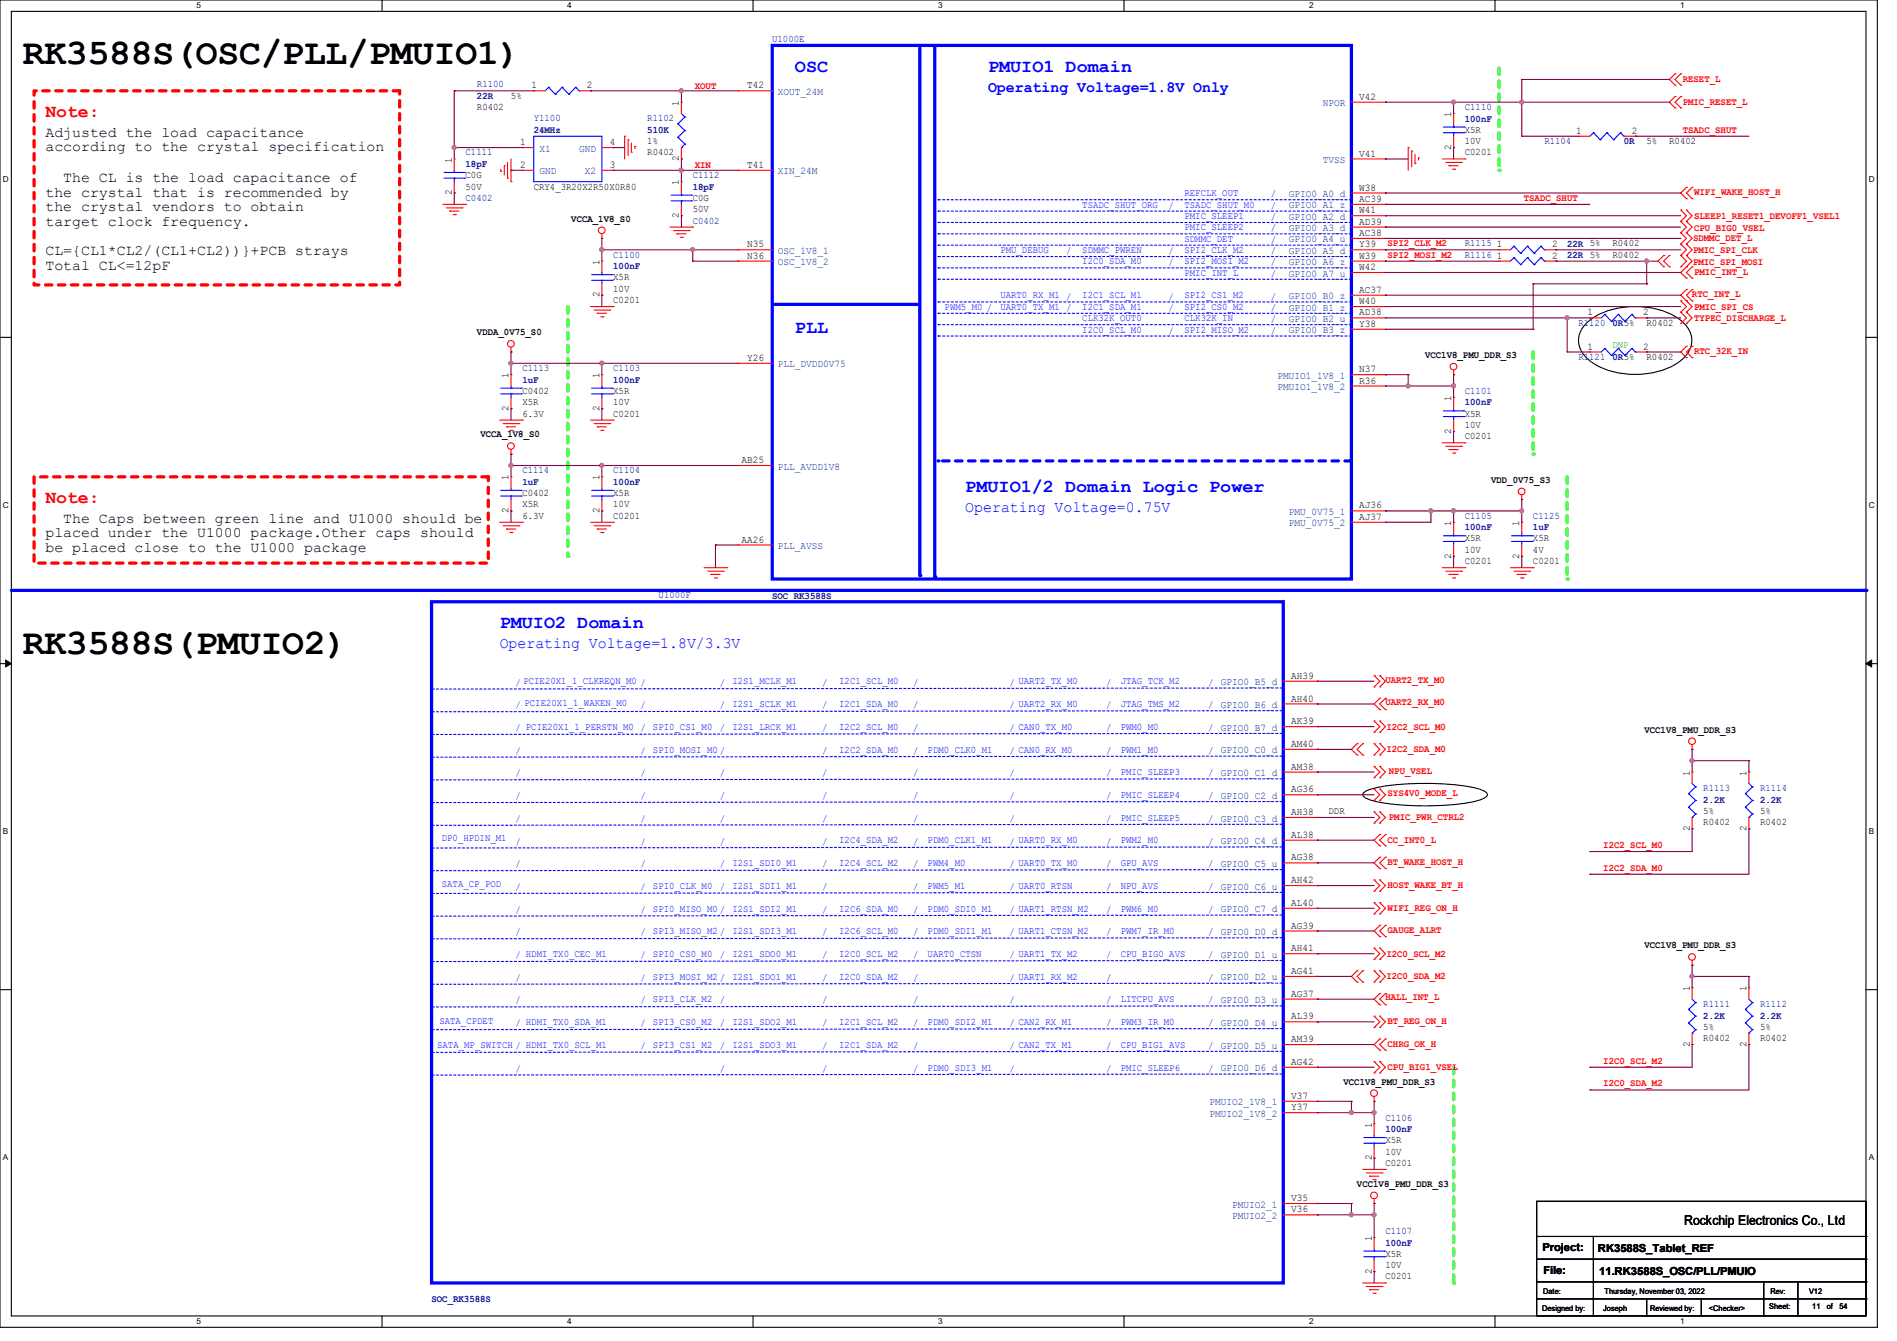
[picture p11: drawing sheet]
<svg xmlns="http://www.w3.org/2000/svg" width="297mm" height="210mm" viewBox="0 0 297 210" stroke-linecap="round" stroke-linejoin="round" font-family="sans-serif">
<defs><g id="words">
<g font-size="5.7">
<text x="3.6" y="10">RK3588S(OSC/PLL/PMUIO1)</text>
<text x="3.6" y="102.5">RK3588S(PMUIO2)</text>
</g>
<g font-size="2.8" fill="#00f">
<text x="124.5" y="11.3">OSC</text>
<text x="154.7" y="11.3">PMUIO1 Domain</text>
<text x="124.5" y="52.2">PLL</text>
<text x="151.1" y="77">PMUIO1/2 Domain Logic Power</text>
<text x="78.2" y="98.4">PMUIO2 Domain</text>
</g>
<g font-size="2.8" fill="#f00">
<text x="7.1" y="18.4">Note:</text>
<text x="7.1" y="78.8">Note:</text>
</g>
<g font-size="2.5" fill="#00f">
<text x="154.7" y="14.4">Operating Voltage=1.8V Only</text>
<text x="151.1" y="80.2">Operating Voltage=0.75V</text>
<text x="78.2" y="101.5">Operating Voltage=1.8V/3.3V</text>
</g>
<g font-size="2.3">
<text x="7.1" y="21.4">Adjusted the load capacitance</text>
<text x="7.1" y="23.7">according to the crystal specification</text>
<text x="9.9" y="28.5">The CL is the load capacitance of</text>
<text x="7.1" y="30.8">the crystal that is recommended by</text>
<text x="7.1" y="33.1">the crystal vendors to obtain</text>
<text x="7.1" y="35.4">target clock frequency.</text>
<text x="7.1" y="40">CL={CL1*CL2/(CL1+CL2))}+PCB strays</text>
<text x="7.1" y="42.2">Total CL&lt;=12pF</text>
<text x="9.9" y="81.9">The Caps between green line and U1000 should be</text>
<text x="7.1" y="84.2">placed under the U1000 package.Other caps should</text>
<text x="7.1" y="86.4">be placed close to the U1000 package</text>
</g>
<text font-size="2.1" x="263.7" y="191.9">Rockchip Electronics Co., Ltd</text>
<g font-size="1.7">
<text x="241.5" y="196">Project:</text>
<text x="250.2" y="196.1">RK3588S_Tablet_REF</text>
<text x="241.6" y="199.5">File:</text>
<text x="250.4" y="199.7">11.RK3588S_OSC/PLL/PMUIO</text>
</g>
<g font-size="1.6" fill="#000080">
<text x="120.9" y="6.6">U1000E</text>
<text x="74.7" y="13.7">R1100</text>
<text x="74.7" y="15.5">22R</text>
<text x="229.3" y="17.2">C1110</text>
<text x="83.6" y="19">Y1100</text>
<text x="83.6" y="20.8">24MHz</text>
<text x="101.3" y="19">R1102</text>
<text x="101.3" y="20.8">510K</text>
<text x="229.3" y="19.1">100nF</text>
<text x="241.8" y="22.6">R1104</text>
<text x="254.2" y="22.6">0R</text>
<text x="72.9" y="24.3">C1111</text>
<text x="72.9" y="26.2">18pF</text>
<text x="108.4" y="27.9">C1112</text>
<text x="108.4" y="29.7">18pF</text>
<text x="72.9" y="31.5">C0402</text>
<text x="108.4" y="35">C0402</text>
<text x="96" y="40.3">C1100</text>
<text x="229.3" y="38.6">R1115</text>
<text x="229.3" y="40.3">R1116</text>
<text x="245.3" y="38.6">22R 5%</text>
<text x="245.3" y="40.4">22R 5%</text>
<text x="96" y="42.2">100nF</text>
<text x="247.1" y="51">R1120</text>
<text x="252.5" y="51.1">0R5%</text>
<text x="81.8" y="58.1">C1113</text>
<text x="81.8" y="59.9">1uF</text>
<text x="96" y="58.1">C1103</text>
<text x="96" y="59.9">100nF</text>
<text x="247.1" y="56.3">R1121</text>
<text x="252.5" y="56.4">0R5%</text>
<text x="229.3" y="61.7">C1101</text>
<text x="229.3" y="63.5">100nF</text>
<text x="81.8" y="74.1">C1114</text>
<text x="81.8" y="75.9">1uF</text>
<text x="96" y="74.1">C1104</text>
<text x="96" y="75.9">100nF</text>
<text x="229.3" y="81.2">C1105</text>
<text x="229.3" y="83.1">100nF</text>
<text x="240" y="81.2">C1125</text>
<text x="240" y="83.1">1uF</text>
<text x="103.1" y="93.7">U1000F</text>
<text x="120.9" y="93.7">SOC_RK3588S</text>
<text x="266.7" y="123.9">R1113</text>
<text x="266.7" y="125.7">2.2K</text>
<text x="275.6" y="123.9">R1114</text>
<text x="275.6" y="125.7">2.2K</text>
<text x="266.7" y="157.7">R1111</text>
<text x="266.7" y="159.5">2.2K</text>
<text x="275.6" y="157.7">R1112</text>
<text x="275.6" y="159.5">2.2K</text>
<text x="216.9" y="175.5">C1106</text>
<text x="216.9" y="177.3">100nF</text>
<text x="216.9" y="193.3">C1107</text>
<text x="216.9" y="195.1">100nF</text>
<text x="67.6" y="204">SOC_RK3588S</text>
</g>
<g font-size="1.6">
<text x="74.7" y="17.2">R0402</text>
<text x="80" y="15.5">5%</text>
<text x="83.2" y="13.8">1</text>
<text x="91.9" y="13.8">2</text>
<text x="106.3" y="16.6" transform="rotate(-90 106.3 16.6)">1</text>
<text x="117" y="13.8">T42</text>
<text x="212.8" y="15.6">V42</text>
<text x="81.4" y="22.7">1</text>
<text x="95.5" y="22.7">4</text>
<text x="101.3" y="22.6">1%</text>
<text x="227.2" y="23.5" transform="rotate(-90 227.2 23.5)">2</text>
<text x="227.2" y="18.3" transform="rotate(-90 227.2 18.3)">1</text>
<text x="229.3" y="20.8">X5R</text>
<text x="229.3" y="22.6">10V</text>
<text x="246.8" y="21">1</text>
<text x="255.5" y="21">2</text>
<text x="257.8" y="22.6">5%</text>
<text x="261.3" y="22.6">R0402</text>
<text x="70.7" y="25.5" transform="rotate(-90 70.7 25.5)">1</text>
<text x="72.9" y="27.9">C0G</text>
<text x="72.9" y="29.7">50V</text>
<text x="81.4" y="26.3">2</text>
<text x="83.6" y="29.7">CRY4_3R20X2R50X0R80</text>
<text x="95.5" y="26.3">3</text>
<text x="101.3" y="24.3">R0402</text>
<text x="106.3" y="29" transform="rotate(-90 106.3 29)">1</text>
<text x="106.3" y="25.2" transform="rotate(-90 106.3 25.2)">2</text>
<text x="117" y="26.3">T41</text>
<text x="212.8" y="29.8">W38</text>
<text x="212.8" y="24.5">V41</text>
<text x="229.3" y="24.3">C0201</text>
<text x="70.7" y="30.6" transform="rotate(-90 70.7 30.6)">2</text>
<text x="89.4" y="34.7">VCCA_1V8_S0</text>
<text x="106.3" y="34.1" transform="rotate(-90 106.3 34.1)">2</text>
<text x="108.4" y="31.5">C0G</text>
<text x="108.4" y="33.2">50V</text>
<text x="212.8" y="33.4">W41</text>
<text x="212.8" y="35.2">AD39</text>
<text x="212.8" y="31.6">AC39</text>
<text x="93.9" y="41.5" transform="rotate(-90 93.9 41.5)">1</text>
<text x="117" y="38.7">N35</text>
<text x="117" y="40.5">N36</text>
<text x="212.8" y="40.5">W39</text>
<text x="212.8" y="37">AC38</text>
<text x="212.8" y="38.7">Y39</text>
<text x="234.3" y="38.7">1</text>
<text x="234.3" y="40.5">1</text>
<text x="243" y="38.7">2</text>
<text x="243" y="40.5">2</text>
<text x="252.5" y="38.6">R0402</text>
<text x="252.5" y="40.3">R0402</text>
<text x="93.9" y="46.6" transform="rotate(-90 93.9 46.6)">2</text>
<text x="96" y="47.5">C0201</text>
<text x="96" y="43.9">X5R</text>
<text x="96" y="45.7">10V</text>
<text x="212.8" y="45.8">AC37</text>
<text x="212.8" y="47.6">W40</text>
<text x="212.8" y="42.3">W42</text>
<text x="74.7" y="52.5">VDDA_0V75_S0</text>
<text x="212.8" y="49.4">AD38</text>
<text x="212.8" y="51.2">Y38</text>
<text x="248.6" y="49.4">1</text>
<text x="257.2" y="49.4">2</text>
<text x="257.8" y="51">R0402</text>
<text x="79.6" y="59.2" transform="rotate(-90 79.6 59.2)">1</text>
<text x="93.9" y="59.2" transform="rotate(-90 93.9 59.2)">1</text>
<text x="117" y="56.5">Y26</text>
<text x="212.8" y="58.3">N37</text>
<text x="223.1" y="56">VCC1V8_PMU_DDR_S3</text>
<text x="248.6" y="54.7">1</text>
<text x="257.2" y="54.7">2</text>
<text x="257.8" y="56.3">R0402</text>
<text x="79.6" y="64.4" transform="rotate(-90 79.6 64.4)">2</text>
<text x="81.8" y="61.7">C0402</text>
<text x="81.8" y="63.5">X5R</text>
<text x="81.8" y="65.2">6.3V</text>
<text x="93.9" y="64.4" transform="rotate(-90 93.9 64.4)">2</text>
<text x="96" y="65.2">C0201</text>
<text x="96" y="61.7">X5R</text>
<text x="96" y="63.5">10V</text>
<text x="212.8" y="60.1">R36</text>
<text x="227.2" y="62.8" transform="rotate(-90 227.2 62.8)">1</text>
<text x="229.3" y="65.2">X5R</text>
<text x="75.2" y="68.5">VCCA_1V8_S0</text>
<text x="227.2" y="67.9" transform="rotate(-90 227.2 67.9)">2</text>
<text x="229.3" y="68.8">C0201</text>
<text x="229.3" y="67">10V</text>
<text x="79.6" y="75.2" transform="rotate(-90 79.6 75.2)">1</text>
<text x="81.8" y="77.7">C0402</text>
<text x="93.9" y="75.2" transform="rotate(-90 93.9 75.2)">1</text>
<text x="96" y="77.7">X5R</text>
<text x="116.1" y="72.5">AB25</text>
<text x="233.4" y="75.6">VDD_0V75_S3</text>
<text x="79.6" y="80.4" transform="rotate(-90 79.6 80.4)">2</text>
<text x="81.8" y="79.5">X5R</text>
<text x="81.8" y="81.2">6.3V</text>
<text x="93.9" y="80.4" transform="rotate(-90 93.9 80.4)">2</text>
<text x="96" y="81.2">C0201</text>
<text x="96" y="79.5">10V</text>
<text x="212.8" y="79.6">AJ36</text>
<text x="212.8" y="81.4">AJ37</text>
<text x="227.2" y="82.3" transform="rotate(-90 227.2 82.3)">1</text>
<text x="237.9" y="82.3" transform="rotate(-90 237.9 82.3)">1</text>
<text x="116.1" y="85">AA26</text>
<text x="227.2" y="87.5" transform="rotate(-90 227.2 87.5)">2</text>
<text x="229.3" y="88.3">C0201</text>
<text x="229.3" y="84.8">X5R</text>
<text x="229.3" y="86.6">10V</text>
<text x="237.9" y="87.5" transform="rotate(-90 237.9 87.5)">2</text>
<text x="240" y="88.3">C0201</text>
<text x="240" y="84.8">X5R</text>
<text x="240" y="86.6">4V</text>
<text x="202.1" y="106.3">AH39</text>
<text x="202.1" y="113.4">AK39</text>
<text x="202.1" y="109.9">AH40</text>
<text x="202.1" y="117">AM40</text>
<text x="257.4" y="114.7">VCC1V8_PMU_DDR_S3</text>
<text x="202.1" y="120.5">AM38</text>
<text x="202.1" y="124.1">AG36</text>
<text x="264.5" y="121.5" transform="rotate(-90 264.5 121.5)">1</text>
<text x="273.4" y="121.5" transform="rotate(-90 273.4 121.5)">1</text>
<text x="202.1" y="131.2">AL38</text>
<text x="202.1" y="127.6">AH38</text>
<text x="208" y="127.5">DDR</text>
<text x="264.5" y="130.1" transform="rotate(-90 264.5 130.1)">2</text>
<text x="266.7" y="129.2">R0402</text>
<text x="266.7" y="127.5">5%</text>
<text x="273.4" y="130.1" transform="rotate(-90 273.4 130.1)">2</text>
<text x="275.6" y="129.2">R0402</text>
<text x="275.6" y="127.5">5%</text>
<text x="202.1" y="134.7">AG38</text>
<text x="202.1" y="138.3">AH42</text>
<text x="202.1" y="141.9">AL40</text>
<text x="202.1" y="145.4">AG39</text>
<text x="202.1" y="149">AH41</text>
<text x="257.4" y="148.5">VCC1V8_PMU_DDR_S3</text>
<text x="202.1" y="152.5">AG41</text>
<text x="264.5" y="155.2" transform="rotate(-90 264.5 155.2)">1</text>
<text x="273.4" y="155.2" transform="rotate(-90 273.4 155.2)">1</text>
<text x="202.1" y="159.6">AL39</text>
<text x="202.1" y="156.1">AG37</text>
<text x="266.7" y="161.2">5%</text>
<text x="275.6" y="161.2">5%</text>
<text x="202.1" y="166.8">AG42</text>
<text x="202.1" y="163.2">AM39</text>
<text x="264.5" y="163.9" transform="rotate(-90 264.5 163.9)">2</text>
<text x="266.7" y="163">R0402</text>
<text x="273.4" y="163.9" transform="rotate(-90 273.4 163.9)">2</text>
<text x="275.6" y="163">R0402</text>
<text x="202.1" y="172.1">V37</text>
<text x="202.1" y="173.9">Y37</text>
<text x="210.3" y="169.8">VCC1V8_PMU_DDR_S3</text>
<text x="214.8" y="176.6" transform="rotate(-90 214.8 176.6)">1</text>
<text x="216.9" y="179">X5R</text>
<text x="212.5" y="185.8">VCC1V8_PMU_DDR_S3</text>
<text x="214.8" y="181.7" transform="rotate(-90 214.8 181.7)">2</text>
<text x="216.9" y="182.6">C0201</text>
<text x="216.9" y="180.8">10V</text>
<text x="202.1" y="188.1">V35</text>
<text x="202.1" y="189.9">V36</text>
<text x="214.8" y="194.4" transform="rotate(-90 214.8 194.4)">1</text>
<text x="216.9" y="196.8">X5R</text>
<text x="214.8" y="199.5" transform="rotate(-90 214.8 199.5)">2</text>
<text x="216.9" y="200.4">C0201</text>
<text x="216.9" y="198.6">10V</text>
</g>
<g font-size="1.6" fill="#f00">
<text x="108.8" y="13.9">XOUT</text>
<text x="263.5" y="16.4">PMIC_RESET_L</text>
<text x="263.5" y="12.8">RESET_L</text>
<text x="263.5" y="20.8">TSADC_SHUT</text>
<text x="108.8" y="26.3">XIN</text>
<text x="238.6" y="31.5">TSADC_SHUT</text>
<text x="265.2" y="34.3">SLEEP1_RESET1_DEVOFF1_VSEL1</text>
<text x="265.2" y="30.6">WIFI_WAKE_HOST_H</text>
<text x="217.2" y="38.6">SPI2_CLK_M2</text>
<text x="217.2" y="40.3">SPI2_MOSI_M2</text>
<text x="265.1" y="37.7">SDMMC_DET_L</text>
<text x="265.1" y="39.7">PMIC_SPI_CLK</text>
<text x="265.1" y="41.4">PMIC_SPI_MOSI</text>
<text x="265.2" y="36.1">CPU_BIG0_VSEL</text>
<text x="264.9" y="46.4">RTC_INT_L</text>
<text x="265.2" y="43.1">PMIC_INT_L</text>
<text x="265.2" y="48.6">PMIC_SPI_CS</text>
<text x="265.2" y="50.3">TYPEC_DISCHARGE_L</text>
<text x="265.2" y="55.5">RTC_32K_IN</text>
<text x="216.9" y="106.9">UART2_TX_M0</text>
<text x="216.9" y="110.4">UART2_RX_M0</text>
<text x="217.1" y="114.3">I2C2_SCL_M0</text>
<text x="217.1" y="117.7">I2C2_SDA_M0</text>
<text x="217.2" y="124.7">SYS4V0_MODE_L</text>
<text x="217.4" y="121.3">NPU_VSEL</text>
<text x="217.2" y="132">CC_INT0_L</text>
<text x="217.4" y="128.4">PMIC_PWR_CTRL2</text>
<text x="217.2" y="135.5">BT_WAKE_HOST_H</text>
<text x="251" y="132.8">I2C2_SCL_M0</text>
<text x="251" y="136.4">I2C2_SDA_M0</text>
<text x="217.2" y="139.1">HOST_WAKE_BT_H</text>
<text x="217.2" y="142.6">WIFI_REG_ON_H</text>
<text x="217.1" y="149.9">I2C0_SCL_M2</text>
<text x="217.2" y="146.2">GAUGE_ALRT</text>
<text x="217.1" y="153.3">I2C0_SDA_M2</text>
<text x="216.9" y="156.7">HALL_INT_L</text>
<text x="217.2" y="160.4">BT_REG_ON_H</text>
<text x="217.2" y="167.5">CPU_BIG1_VSEL</text>
<text x="217.2" y="164">CHRG_OK_H</text>
<text x="251" y="166.6">I2C0_SCL_M2</text>
<text x="251" y="170.1">I2C0_SDA_M2</text>
</g>
<g font-size="1.6" fill="#004080">
<text x="121.8" y="14.9">XOUT_24M</text>
<text x="207.1" y="16.6">NPOR</text>
<text x="84.4" y="23.7">X1</text>
<text x="90.7" y="23.7">GND</text>
<text x="84.4" y="27.3">GND</text>
<text x="91.6" y="27.3">X2</text>
<text x="121.8" y="27.3">XIN_24M</text>
<text x="207.1" y="25.5">TVSS</text>
<text x="201.8" y="34.4">GPIO0_A2_d</text>
<text x="201.8" y="30.9">GPIO0_A0_d</text>
<text x="201.8" y="32.6">GPIO0_A1_z</text>
<text x="121.8" y="39.8">OSC_1V8_1</text>
<text x="121.8" y="41.5">OSC_1V8_2</text>
<text x="201.8" y="41.5">GPIO0_A6_z</text>
<text x="201.8" y="36.2">GPIO0_A3_d</text>
<text x="201.8" y="38">GPIO0_A4_u</text>
<text x="201.8" y="39.8">GPIO0_A5_d</text>
<text x="201.8" y="46.9">GPIO0_B0_z</text>
<text x="201.8" y="43.3">GPIO0_A7_u</text>
<text x="201.8" y="50.4">GPIO0_B2_u</text>
<text x="201.8" y="52.2">GPIO0_B3_z</text>
<text x="201.8" y="48.6">GPIO0_B1_z</text>
<text x="121.8" y="57.5">PLL_DVDD0V75</text>
<text x="200" y="59.3">PMUIO1_1V8_1</text>
<text x="200" y="61.1">PMUIO1_1V8_2</text>
<text x="121.8" y="73.5">PLL_AVDD1V8</text>
<text x="201.8" y="80.6">PMU_0V75_1</text>
<text x="201.8" y="82.4">PMU_0V75_2</text>
<text x="121.8" y="86">PLL_AVSS</text>
<text x="189.3" y="173.1">PMUIO2_1V8_1</text>
<text x="189.3" y="174.9">PMUIO2_1V8_2</text>
<text x="192.9" y="189.1">PMUIO2_1</text>
<text x="192.9" y="190.9">PMUIO2_2</text>
</g>
<g font-size="1.6" fill="#00f">
<text x="169.4" y="32.5">TSADC_SHUT_ORG</text>
<text x="182.9" y="32.7">/</text>
<text x="185.4" y="34.3">PMIC_SLEEP1</text>
<text x="185.4" y="32.5">TSADC_SHUT_M0</text>
<text x="185.4" y="30.7">REFCLK_OUT</text>
<text x="198.9" y="34.5">/</text>
<text x="198.9" y="32.7">/</text>
<text x="198.9" y="30.9">/</text>
<text x="156.6" y="39.6">PMU_DEBUG</text>
<text x="166.9" y="39.8">/</text>
<text x="169.4" y="41.4">I2C0_SDA_M0</text>
<text x="169.4" y="39.6">SDMMC_PWREN</text>
<text x="182.9" y="41.6">/</text>
<text x="182.9" y="39.8">/</text>
<text x="185.4" y="41.4">SPI2_MOSI_M2</text>
<text x="185.4" y="39.6">SPI2_CLK_M2</text>
<text x="185.4" y="37.8">SDMMC_DET</text>
<text x="185.4" y="36.1">PMIC_SLEEP2</text>
<text x="198.9" y="41.6">/</text>
<text x="198.9" y="39.8">/</text>
<text x="198.9" y="38">/</text>
<text x="198.9" y="36.2">/</text>
<text x="156.6" y="46.7">UART0_RX_M1 /</text>
<text x="169.4" y="46.7">I2C1_SCL_M1</text>
<text x="182.9" y="46.9">/</text>
<text x="185.4" y="43.2">PMIC_INT_L</text>
<text x="185.4" y="46.7">SPI2_CS1_M2</text>
<text x="198.9" y="43.4">/</text>
<text x="198.9" y="46.9">/</text>
<text x="147.9" y="48.5">PWM5_M0 /</text>
<text x="156.6" y="48.5">UART0_TX_M1 /</text>
<text x="169.4" y="48.5">I2C1_SDA_M1</text>
<text x="169.4" y="52.1">I2C0_SCL_M0</text>
<text x="169.4" y="50.3">CLK32K_OUT0</text>
<text x="182.9" y="48.7">/</text>
<text x="182.9" y="52.2">/</text>
<text x="185.4" y="48.5">SPI2_CS0_M2</text>
<text x="185.4" y="50.3">CLK32K_IN</text>
<text x="185.4" y="52.1">SPI2_MISO_M2</text>
<text x="198.9" y="48.7">/</text>
<text x="198.9" y="50.5">/</text>
<text x="198.9" y="52.2">/</text>
<text x="80.7" y="107.4">/ PCIE20X1_1_CLKREQN_M0 /</text>
<text x="112.7" y="107.4">/</text>
<text x="114.7" y="107.2">I2S1_MCLK_M1</text>
<text x="128.7" y="107.4">/</text>
<text x="131.4" y="107.2">I2C1_SCL_M0</text>
<text x="142.9" y="107.4">/</text>
<text x="158.1" y="107.4">/ UART2_TX_M0</text>
<text x="173.2" y="107.4">/</text>
<text x="175.5" y="107.2">JTAG_TCK_M2</text>
<text x="189.2" y="107.4">/ GPIO0_B5_d</text>
<text x="80.7" y="110.9">/ PCIE20X1_1_WAKEN_M0</text>
<text x="100.3" y="110.9">/</text>
<text x="112.7" y="110.9">/</text>
<text x="114.7" y="110.7">I2S1_SCLK_M1</text>
<text x="128.7" y="110.9">/</text>
<text x="131.4" y="110.7">I2C1_SDA_M0</text>
<text x="142.9" y="110.9">/</text>
<text x="158.1" y="110.9">/ UART2_RX_M0</text>
<text x="173.2" y="110.9">/</text>
<text x="175.5" y="110.7">JTAG_TMS_M2</text>
<text x="189.2" y="110.9">/ GPIO0_B6_d</text>
<text x="80.7" y="114.5">/ PCIE20X1_1_PERSTN_M0 /</text>
<text x="80.7" y="118">/</text>
<text x="100.3" y="118">/</text>
<text x="102.2" y="114.3">SPI0_CS1_M0</text>
<text x="102.2" y="117.9">SPI0_MOSI_M0 /</text>
<text x="112.7" y="114.5">/</text>
<text x="114.7" y="114.3">I2S1_LRCK_M1</text>
<text x="128.7" y="114.5">/</text>
<text x="128.7" y="118">/</text>
<text x="131.4" y="114.3">I2C2_SCL_M0</text>
<text x="131.4" y="117.9">I2C2_SDA_M0</text>
<text x="142.9" y="114.5">/</text>
<text x="142.9" y="118">/</text>
<text x="145.2" y="117.9">PDM0_CLK0_M1</text>
<text x="158.1" y="118">/ CAN0_RX_M0</text>
<text x="158.1" y="114.5">/ CAN0_TX_M0</text>
<text x="173.2" y="114.5">/</text>
<text x="173.2" y="118">/</text>
<text x="175.5" y="114.3">PWM0_M0</text>
<text x="175.5" y="117.9">PWM1_M0</text>
<text x="189.2" y="114.5">/ GPIO0_B7_d</text>
<text x="189.2" y="118">/ GPIO0_C0_d</text>
<text x="80.7" y="121.6">/</text>
<text x="80.7" y="125.1">/</text>
<text x="100.3" y="125.1">/</text>
<text x="100.3" y="121.6">/</text>
<text x="112.7" y="125.1">/</text>
<text x="112.7" y="121.6">/</text>
<text x="128.7" y="121.6">/</text>
<text x="128.7" y="125.1">/</text>
<text x="142.9" y="121.6">/</text>
<text x="142.9" y="125.1">/</text>
<text x="158.1" y="125.1">/</text>
<text x="158.1" y="121.6">/</text>
<text x="173.2" y="121.6">/</text>
<text x="173.2" y="125.1">/</text>
<text x="175.5" y="121.4">PMIC_SLEEP3</text>
<text x="175.5" y="125">PMIC_SLEEP4</text>
<text x="189.2" y="121.6">/ GPIO0_C1_d</text>
<text x="189.2" y="125.1">/ GPIO0_C2_d</text>
<text x="69.2" y="131.7">DP0_HPDIN_M1</text>
<text x="80.7" y="128.7">/</text>
<text x="100.3" y="128.7">/</text>
<text x="112.7" y="128.7">/</text>
<text x="128.7" y="128.7">/</text>
<text x="142.9" y="128.7">/</text>
<text x="158.1" y="128.7">/</text>
<text x="173.2" y="128.7">/</text>
<text x="175.5" y="128.5">PMIC_SLEEP5</text>
<text x="189.2" y="128.7">/ GPIO0_C3_d</text>
<text x="80.7" y="132.2">/</text>
<text x="80.7" y="135.8">/</text>
<text x="100.3" y="135.8">/</text>
<text x="100.3" y="132.2">/</text>
<text x="112.7" y="135.8">/</text>
<text x="112.7" y="132.2">/</text>
<text x="114.7" y="135.6">I2S1_SDI0_M1</text>
<text x="128.7" y="132.2">/</text>
<text x="128.7" y="135.8">/</text>
<text x="131.4" y="132.1">I2C4_SDA_M2</text>
<text x="131.4" y="135.6">I2C4_SCL_M2</text>
<text x="142.9" y="132.2">/</text>
<text x="142.9" y="135.8">/</text>
<text x="145.2" y="132.1">PDM0_CLK1_M1</text>
<text x="145.2" y="135.6">PWM4_M0</text>
<text x="158.1" y="132.2">/ UART0_RX_M0</text>
<text x="158.1" y="135.8">/ UART0_TX_M0</text>
<text x="173.2" y="132.2">/</text>
<text x="173.2" y="135.8">/</text>
<text x="175.5" y="132.1">PWM2_M0</text>
<text x="175.5" y="135.6">GPU_AVS</text>
<text x="189.2" y="132.2">/ GPIO0_C4_d</text>
<text x="189.2" y="135.8">/ GPIO0_C5_u</text>
<text x="69.2" y="138.9">SATA_CP_POD</text>
<text x="80.7" y="139.4">/</text>
<text x="80.7" y="142.9">/</text>
<text x="100.3" y="142.9">/</text>
<text x="100.3" y="139.4">/</text>
<text x="102.2" y="139.2">SPI0_CLK_M0</text>
<text x="102.2" y="142.7">SPI0_MISO_M0 /</text>
<text x="112.7" y="139.4">/</text>
<text x="114.7" y="139.2">I2S1_SDI1_M1</text>
<text x="114.7" y="142.7">I2S1_SDI2_M1</text>
<text x="128.7" y="139.4">/</text>
<text x="128.7" y="142.9">/</text>
<text x="131.4" y="142.7">I2C6_SDA_M0</text>
<text x="142.9" y="139.4">/</text>
<text x="142.9" y="142.9">/</text>
<text x="145.2" y="139.2">PWM5_M1</text>
<text x="145.2" y="142.7">PDM0_SDI0_M1</text>
<text x="158.1" y="139.4">/ UART0_RTSN</text>
<text x="158.1" y="142.9">/ UART1_RTSN_M2</text>
<text x="173.2" y="139.4">/</text>
<text x="173.2" y="142.9">/</text>
<text x="175.5" y="139.2">NPU_AVS</text>
<text x="175.5" y="142.7">PWM6_M0</text>
<text x="189.2" y="139.4">/ GPIO0_C6_u</text>
<text x="189.2" y="142.9">/ GPIO0_C7_d</text>
<text x="80.7" y="146.5">/</text>
<text x="100.3" y="146.5">/</text>
<text x="102.2" y="146.3">SPI3_MISO_M2 /</text>
<text x="102.2" y="149.9">SPI0_CS0_M0</text>
<text x="114.7" y="146.3">I2S1_SDI3_M1</text>
<text x="114.7" y="149.9">I2S1_SDO0_M1</text>
<text x="128.7" y="146.5">/</text>
<text x="131.4" y="146.3">I2C6_SCL_M0</text>
<text x="131.4" y="149.9">I2C0_SCL_M2</text>
<text x="142.9" y="146.5">/</text>
<text x="145.2" y="146.3">PDM0_SDI1_M1</text>
<text x="145.2" y="149.9">UART0_CTSN</text>
<text x="158.1" y="146.5">/ UART1_CTSN_M2</text>
<text x="173.2" y="146.5">/</text>
<text x="175.5" y="146.3">PWM7_IR_M0</text>
<text x="175.5" y="149.9">CPU_BIG0_AVS</text>
<text x="189.2" y="146.5">/ GPIO0_D0_d</text>
<text x="80.7" y="150">/ HDMI_TX0_CEC_M1</text>
<text x="80.7" y="153.6">/</text>
<text x="100.3" y="153.6">/</text>
<text x="100.3" y="150">/</text>
<text x="102.2" y="153.4">SPI3_MOSI_M2 /</text>
<text x="112.7" y="150">/</text>
<text x="114.7" y="153.4">I2S1_SDO1_M1</text>
<text x="128.7" y="150">/</text>
<text x="128.7" y="153.6">/</text>
<text x="131.4" y="153.4">I2C0_SDA_M2</text>
<text x="142.9" y="150">/</text>
<text x="142.9" y="153.6">/</text>
<text x="158.1" y="150">/ UART1_TX_M2</text>
<text x="158.1" y="153.6">/ UART1_RX_M2</text>
<text x="173.2" y="150">/</text>
<text x="173.2" y="153.6">/</text>
<text x="189.2" y="150">/ GPIO0_D1_u</text>
<text x="189.2" y="153.6">/ GPIO0_D2_u</text>
<text x="68.8" y="160.4">SATA_CPDET</text>
<text x="80.7" y="157.1">/</text>
<text x="80.7" y="160.7">/ HDMI_TX0_SDA_M1</text>
<text x="100.3" y="160.7">/</text>
<text x="100.3" y="157.1">/</text>
<text x="102.2" y="157">SPI3_CLK_M2</text>
<text x="102.2" y="160.5">SPI3_CS0_M2</text>
<text x="112.7" y="157.1">/</text>
<text x="112.7" y="160.7">/</text>
<text x="114.7" y="160.5">I2S1_SDO2_M1</text>
<text x="128.7" y="160.7">/</text>
<text x="128.7" y="157.1">/</text>
<text x="131.4" y="160.5">I2C1_SCL_M2</text>
<text x="142.9" y="157.1">/</text>
<text x="142.9" y="160.7">/</text>
<text x="145.2" y="160.5">PDM0_SDI2_M1</text>
<text x="158.1" y="160.7">/ CAN2_RX_M1</text>
<text x="158.1" y="157.1">/</text>
<text x="173.2" y="157.1">/</text>
<text x="173.2" y="160.7">/</text>
<text x="175.5" y="157">LITCPU_AVS</text>
<text x="175.5" y="160.5">PWM3_IR_M0</text>
<text x="189.2" y="157.1">/ GPIO0_D3_u</text>
<text x="189.2" y="160.7">/ GPIO0_D4_u</text>
<text x="68.4" y="164.1">SATA_MP_SWITCH / HDMI_TX0_SCL_M1</text>
<text x="80.7" y="167.8">/</text>
<text x="100.3" y="164.3">/</text>
<text x="102.2" y="164.1">SPI3_CS1_M2</text>
<text x="112.7" y="164.3">/</text>
<text x="112.7" y="167.8">/</text>
<text x="114.7" y="164.1">I2S1_SDO3_M1</text>
<text x="128.7" y="164.3">/</text>
<text x="128.7" y="167.8">/</text>
<text x="131.4" y="164.1">I2C1_SDA_M2</text>
<text x="142.9" y="164.3">/</text>
<text x="142.9" y="167.8">/</text>
<text x="145.2" y="167.6">PDM0_SDI3_M1</text>
<text x="158.1" y="167.8">/</text>
<text x="158.1" y="164.3">/ CAN2_TX_M1</text>
<text x="173.2" y="164.3">/</text>
<text x="173.2" y="167.8">/</text>
<text x="175.5" y="164.1">CPU_BIG1_AVS</text>
<text x="175.5" y="167.6">PMIC_SLEEP6</text>
<text x="189.2" y="164.3">/ GPIO0_D5_u</text>
<text x="189.2" y="167.8">/ GPIO0_D6_d</text>
</g>
<text font-size="1.6" fill="#0f0" x="252.5" y="54.6">DNP</text>
<g font-size="1.3">
<text x="30.8" y="1.3">5</text>
<text x="88.8" y="1.3">4</text>
<text x="146.9" y="1.3">3</text>
<text x="205" y="1.3">2</text>
<text x="263.1" y="1.3">1</text>
<text x=".5" y="28.4">D</text>
<text x="292.6" y="28.4">D</text>
<text x=".5" y="79.5">C</text>
<text x="292.6" y="79.5">C</text>
<text x=".5" y="130.6">B</text>
<text x="292.6" y="130.6">B</text>
<text x=".5" y="181.7">A</text>
<text x="292.6" y="181.7">A</text>
<text x="30.8" y="207.4">5</text>
<text x="88.8" y="207.4">4</text>
<text x="146.9" y="207.4">3</text>
<text x="205" y="207.4">2</text>
<text x="263.1" y="207.4">1</text>
</g>
<g font-size="1.2">
<text x="241.6" y="202.6">Date:</text>
<text x="251.2" y="202.6">Thursday, November 03, 2022</text>
<text x="277.2" y="202.6">Rev:</text>
<text x="283.2" y="202.6">V12</text>
<text x="241.4" y="205.3">Designed by:</text>
<text x="251" y="205.3">Joseph</text>
<text x="258.3" y="205.3">Reviewed by:</text>
<text x="267.6" y="205.3">&lt;Checker&gt;</text>
<text x="277" y="205.1">Sheet:</text>
<text x="283.7" y="205.1">11</text>
<text x="286" y="205.1">of</text>
<text x="288" y="205.1">54</text>
</g>
</g></defs>
<path d="M0 0h293.9v207.9h-293.9zM1.8 1.8h290.3v204.3h-290.3z" fill="none" stroke="#000" stroke-width=".17"/>
<g fill="#fff">
<path d="M30.8 .2h.7v1.4h-.7z"/>
<path d="M30.8 206.2h.7v1.4h-.7z"/>
</g>
<path d="M59.8 0v1.8M59.8 206.1v1.8" fill="none" stroke="#000" stroke-width=".17"/>
<g fill="#fff">
<path d="M88.8 .2h.7v1.4h-.7z"/>
<path d="M88.8 206.2h.7v1.4h-.7z"/>
</g>
<path d="M117.9 0v1.8M117.9 206.1v1.8" fill="none" stroke="#000" stroke-width=".17"/>
<g fill="#fff">
<path d="M146.9 .2h.7v1.4h-.7z"/>
<path d="M146.9 206.2h.7v1.4h-.7z"/>
</g>
<path d="M176 0v1.8M176 206.1v1.8" fill="none" stroke="#000" stroke-width=".17"/>
<g fill="#fff">
<path d="M205 .2h.7v1.4h-.7z"/>
<path d="M205 206.2h.7v1.4h-.7z"/>
</g>
<path d="M234.1 0v1.8M234.1 206.1v1.8" fill="none" stroke="#000" stroke-width=".17"/>
<g fill="#fff">
<path d="M263.1 .2h.6v1.4h-.6z"/>
<path d="M263.1 206.2h.6v1.4h-.6z"/>
<path d="M.5 27.3h.9v1.4h-.9z"/>
<path d="M292.6 27.3h.9v1.4h-.9z"/>
<path d="M.5 78.4h.9v1.4h-.9z"/>
<path d="M292.6 78.4h.9v1.4h-.9z"/>
</g>
<path d="M0 52.8h1.8M292.1 52.8h1.8" fill="none" stroke="#000" stroke-width=".17"/>
<g fill="#fff">
<path d="M.5 129.5h.8v1.4h-.8z"/>
<path d="M292.6 129.5h.8v1.4h-.8z"/>
</g>
<path d="M0 103.9h1.8M292.1 103.9h1.8" fill="none" stroke="#000" stroke-width=".17"/>
<path d="M.9 103.4l.9 .5-.9 .5zM292.1 103.9l.9-.5v1z" fill="#000" stroke="#000" stroke-width=".16"/>
<g fill="#fff">
<path d="M.5 180.5h.8v1.4h-.8z"/>
<path d="M292.6 180.5h.8v1.4h-.8z"/>
</g>
<path d="M0 155h1.8M292.1 155h1.8" fill="none" stroke="#000" stroke-width=".17"/>
<path d="M1.8 92.5h290.3" fill="none" stroke="#00f" stroke-width=".51"/>
<circle cx="292.1" cy="92.5" r=".25" fill="#00f"/>
<path d="M88.9 48v39.1" fill="none" stroke="#0f0" stroke-width=".51" stroke-dasharray="1 1"/>
<circle cx="88.9" cy="87.1" r=".25" fill="#0f0" stroke-dasharray="1 1"/>
<path d="M5.3 14.2h57.3v30.4h-57.3zM5.3 74.7h71.2v13.5h-71.2z" fill="none" stroke="#f00" stroke-width=".51" stroke-dasharray="1 1"/>
<path d="M234.7 10.7v16" fill="none" stroke="#0f0" stroke-width=".51" stroke-dasharray="1 1"/>
<circle cx="234.7" cy="26.7" r=".25" fill="#0f0" stroke-dasharray="1 1"/>
<path d="M240 55.1v16" fill="none" stroke="#0f0" stroke-width=".51" stroke-dasharray="1 1"/>
<circle cx="240" cy="71.1" r=".25" fill="#0f0" stroke-dasharray="1 1"/>
<path d="M245.4 74.7v16" fill="none" stroke="#0f0" stroke-width=".51" stroke-dasharray="1 1"/>
<circle cx="245.4" cy="90.7" r=".25" fill="#0f0" stroke-dasharray="1 1"/>
<path d="M227.6 167.1v33.8" fill="none" stroke="#0f0" stroke-width=".51" stroke-dasharray="1 1"/>
<circle cx="227.6" cy="200.9" r=".25" fill="#0f0" stroke-dasharray="1 1"/>
<g fill="none" stroke="#000" stroke-width=".17">
<path d="M248.6 50.4a12.1 12.1 0 0 1 10-2.2 9 9 0 0 1 5.5 2.9 3.6 3.6 0 0 1-.6 5.1 12.1 12.1 0 0 1-10.1 2.2 9 9 0 0 1-5.4-2.8 3.6 3.6 0 0 1 .6-5.2zM213.5 124.2a10.6 10.6 0 0 1 5.1-1.3 39.6 39.6 0 0 1 13.2 .7l.9 .6 .2 .2-.2 .3a10.6 10.6 0 0 1-5.1 1.3 39.6 39.6 0 0 1-13.2-.8l-.9-.5-.1-.3zM240.6 188.1h51.5v18h-51.5zM240.6 193.6h51.5M240.6 197.2h51.5M249.5 193.6v12.5M292.1 193.6h.1M292.1 197.2h.1M240.6 200.7h51.5M240.6 203.4h51.5M249.5 206.1h.1M257.8 206.1h.1"/>
<path d="M257.8 203.4v2.7M266.4 206.1h.1M266.4 203.4v2.7M276.1 206.1h.1M276.1 200.7v5.4M281.5 206.1h.1M281.5 200.7v5.4M292.1 200.7h.1M292.1 203.4h.1"/>
</g>
<g fill="none" stroke="#f00" stroke-width=".17">
<path d="M83.6 14.2h.1M83.6 14.2h1.7M90.7 14.2h1.8M92.5 14.2h.1M106.7 16h.1M106.7 16v1.8M227.6 17.8h.1M227.6 17.8v1.8M262.3 15.1h.1M262.3 16.9h.1M262.3 11.6h.1M262.3 13.3h.1"/>
<path d="M262.3 15.1l-.9 .9 .9 .9M262.3 11.6l-.9 .8 .9 .9M263.1 16.9h.1M263.1 15.1h.1M263.1 13.3h.1M263.1 11.6h.1M263.1 15.1l-.8 .9 .8 .9M263.1 11.6l-.8 .8 .8 .9M69.3 32h3.6M69.9 32.6h2.4M70.4 33.1h.1M70.4 33.1h1.4"/>
<path d="M71 33.6h.3M71.1 24.9h.1M71.1 30.2h.1M71.1 24.9v1.8M71.1 28.4v1.8M71.3 33.6h.1M72.3 32.6h.1M72.9 32h.1M78.4 26.8h.1M78.4 26.5v.3M79 26h.1M79 26v1.4"/>
<path d="M79.5 27.9h.1M79.5 25.4v2.5M80 28.4h.1M80 24.9v3.5M94.2 37.3h.1M94.2 36.6v.7M97.8 21.3h.1M97.8 21.3v3.6M98.3 21.9h.1M98.3 21.9v2.4M98.8 23.8h.1M98.8 22.4v1.4"/>
<path d="M99.4 22.9h.1M99.4 22.9v.4M104.9 35.6h3.6M105.5 36.1h2.4M106 36.6h.1M106 36.6h1.4M106.5 37.2h.3M106.7 24.9h.1M106.7 28.4h.1M106.7 33.8h.1M106.7 23.1v1.8M106.7 28.4v1.8"/>
<path d="M106.7 32v1.8M106.8 37.2h.1M107.9 36.1h.1M108.5 35.6h.1M220.5 23.1h.1M220.5 23.1v3.6M221 23.7h.1M221 23.7v2.4M221.5 25.6h.1M221.5 24.2v1.4M222.1 24.7h.1M222.1 24.7v.4"/>
<path d="M225.8 24.9h3.6M226.4 25.4h2.4M226.9 26h.1M226.9 26h1.4M227.4 26.5h.4M227.6 23.1h.1M227.6 21.3v1.8M227.8 26.5h.1M228.8 25.4h.1M229.4 24.9h.1M234.7 39.1h.1M234.7 39.1h1.8"/>
<path d="M241.8 39.1h1.8M243.6 39.1h.1M263.1 36.4h.1M263.1 34.7h.1M263.1 32.9h.1M263.1 38.2h.1M263.1 34.7l.9 .9-.9 .8M263.1 32.9l.9 .9-.9 .9M263.1 36.4l.9 .9-.9 .9M263.1 38.2l.9 .9-.9 .9M264 36.4h.1M264 34.7h.1"/>
<path d="M264 32.9h.1M264 38.2h.1M264 29.3h.1M264 31.1h.1M264 34.7l.9 .9-.9 .8M264 32.9l.9 .9-.9 .9M264 36.4l.9 .9-.9 .9M264 29.3l-.9 .9 .9 .9M264 38.2l.9 .9-.9 .9M264.9 31.1h.1M264.9 29.3h.1M264.9 29.3l-.9 .9 .9 .9"/>
<path d="M80 55.1h.1M80 58.7h.1M80 54.4v.7M80 58.7v1.8M92.5 48h3.5M93 48.6h2.5M93.5 49.1h.1M93.5 49.1h1.5M94.1 49.6h.3M94.2 58.7h.1M94.2 58.7v1.8M94.4 49.6h.1"/>
<path d="M95.5 48.6h.1M96 48h.1M227.6 58.7h.1M227.6 58v.7M234.7 40.9h.1M234.7 40.9h1.8M241.8 40.9h1.8M243.6 40.9h.1M248.9 55.1h.1M248.9 55.1h1.8M256 55.1h1.8M257.8 55.1h.1"/>
<path d="M260.5 40h.1M260.5 41.8h.1M260.5 40l-.9 .9 .9 .9M261.4 41.8h.1M261.4 40h.1M261.4 40l-.9 .9 .9 .9M263.1 40h.1M263.1 41.8h.1M263.1 48.9h.1M263.1 47.1h.1M263.1 50.7h.1M263.1 40l.9 .9-.9 .9"/>
<path d="M263.1 47.1l.9 .9-.9 .9M263.1 48.9l.9 .9-.9 .9M264 41.8h.1M264 43.6h.1M264 45.3h.1M264 47.1h.1M264 40h.1M264 48.9h.1M264 50.7h.1M264 54.2h.1M264 56h.1M264 40l.9 .9-1.8 1.8 .9 .9"/>
<path d="M264 45.3l-.9 .9 1.8 1.8-.9 .9M264 48.9l.9 .9-.9 .9M264 54.2l-.9 .9 .9 .9M264.9 43.6h.1M264.9 41.8h.1M264.9 47.1h.1M264.9 45.3h.1M264.9 56h.1M264.9 54.2h.1M264.9 41.8l-.9 .9 .9 .9M264.9 45.3l-.9 .9 .9 .9M264.9 54.2l-.9 .9 .9 .9"/>
<path d="M78.2 65.8h3.6M78.8 66.3h2.4M79.3 66.8h.1M79.3 66.8h1.4M79.8 67.4h.4M80 71.1h.1M80 64h.1M80 74.7h.1M80 62.2v1.8M80 70.4v.7M80 74.7v1.8M80 78.2v1.8"/>
<path d="M80.2 67.4h.1M81.2 66.3h.1M81.8 65.8h.1M92.5 65.8h3.5M93 66.3h2.5M93.5 66.8h.1M93.5 66.8h1.5M94.1 67.4h.3M94.2 64h.1M94.2 62.2v1.8M94.4 67.4h.1M95.5 66.3h.1"/>
<path d="M96 65.8h.1M225.8 69.3h3.6M226.4 69.9h2.4M226.9 70.4h.1M226.9 70.4h1.4M227.4 71h.4M227.6 62.2h.1M227.6 67.6h.1M227.6 62.2v1.8M227.6 65.8v1.8M227.8 71h.1M228.8 69.9h.1"/>
<path d="M229.4 69.3h.1M238.3 78.2h.1M238.3 77.5v.7M78.2 81.8h3.6M78.8 82.3h2.4M79.3 82.8h.1M79.3 82.8h1.4M79.8 83.4h.4M80 80h.1M80.2 83.4h.1M81.2 82.3h.1M81.8 81.8h.1"/>
<path d="M92.5 81.8h3.5M93 82.3h2.5M93.5 82.8h.1M93.5 82.8h1.5M94.1 83.4h.3M94.4 83.4h.1M95.5 82.3h.1M96 81.8h.1M110.2 88.9h3.6M110.8 89.5h2.4M111.3 90h.1M111.3 90h1.4"/>
<path d="M111.8 90.5h.4M112.2 90.5h.1M113.2 89.5h.1M113.8 88.9h.1M225.8 88.9h3.6M226.4 89.5h2.4M226.9 90h.1M226.9 90h1.4M227.4 90.5h.4M227.8 90.5h.1M228.8 89.5h.1M229.4 88.9h.1"/>
<path d="M236.5 88.9h3.5M237 89.5h2.5M237.5 90h.1M237.5 90h1.5M238.1 90.5h.3M238.3 81.8h.1M238.3 87.1h.1M238.3 81.8v1.8M238.3 85.3v1.8M238.4 90.5h.1M239.5 89.5h.1M240 88.9h.1"/>
<path d="M212.5 116.5h.1M212.5 118.2h.1M212.5 116.5l-.9 .8 .9 .9M213.4 118.2h.1M213.4 116.5h.1M213.4 116.5l-.9 .8 .9 .9M215.1 107.6h.1M215.1 105.8h.1M215.1 114.7h.1M215.1 112.9h.1M215.1 118.2h.1M215.1 116.5h.1"/>
<path d="M215.1 105.8l.9 .9-.9 .9M215.1 112.9l.9 .9-.9 .9M215.1 116.5l.9 .8-.9 .9M216 107.6h.1M216 105.8h.1M216 109.3h.1M216 111.1h.1M216 114.7h.1M216 112.9h.1M216 118.2h.1M216 116.5h.1M216 105.8l.9 .9-.9 .9"/>
<path d="M216 109.3l-.9 .9 .9 .9M216 112.9l.9 .9-.9 .9M216 116.5l.9 .8-.9 .9M216.9 111.1h.1M216.9 109.3h.1M216.9 109.3l-.9 .9 .9 .9M264.9 117.3h.1M264.9 116.6v.7M215.1 121.8h.1M215.1 120h.1M215.1 128.9h.1M215.1 127.1h.1"/>
<path d="M215.1 125.3h.1M215.1 123.6h.1M215.1 139.6h.1M215.1 137.8h.1M215.1 120l.9 .9-.9 .9M215.1 127.1l.9 .9-.9 .9M215.1 123.6l.9 .9-.9 .8M215.1 137.8l.9 .9-.9 .9M216 121.8h.1M216 120h.1M216 128.9h.1M216 127.1h.1"/>
<path d="M216 125.3h.1M216 123.6h.1M216 130.7h.1M216 132.5h.1M216 134.2h.1M216 136h.1M216 139.6h.1M216 137.8h.1M216 120l.9 .9-.9 .9M216 127.1l.9 .9-.9 .9M216 123.6l.9 .9-.9 .8M216 130.7l-.9 .9 .9 .9"/>
<path d="M216 134.2l-.9 .9 .9 .9M216 137.8l.9 .9-.9 .9M216.9 132.5h.1M216.9 130.7h.1M216.9 136h.1M216.9 134.2h.1M216.9 130.7l-.9 .9 .9 .9M216.9 134.2l-.9 .9 .9 .9M273.8 120.9h.1M273.8 129.8h.1M273.8 120.9v1.8M273.8 128v1.8"/>
<path d="M212.5 152h.1M212.5 153.8h.1M212.5 152l-.9 .9 .9 .9M213.4 153.8h.1M213.4 152h.1M213.4 152l-.9 .9 .9 .9M215.1 143.1h.1M215.1 141.4h.1M215.1 150.2h.1M215.1 148.5h.1M215.1 153.8h.1M215.1 152h.1"/>
<path d="M215.1 159.1h.1M215.1 141.4l.9 .8-.9 .9M215.1 148.5l.9 .9-.9 .8M215.1 152l.9 .9-.9 .9M215.1 159.1l.9 .9-.9 .9M216 143.1h.1M216 141.4h.1M216 144.9h.1M216 146.7h.1M216 150.2h.1M216 148.5h.1M216 153.8h.1"/>
<path d="M216 152h.1M216 159.1h.1M216 155.6h.1M216 157.4h.1M216 141.4l.9 .8-.9 .9M216 144.9l-.9 .9 .9 .9M216 148.5l.9 .9-.9 .8M216 155.6l-.9 .9 .9 .9M216 152l.9 .9-.9 .9M216 159.1l.9 .9-.9 .9M216.9 146.7h.1M216.9 144.9h.1"/>
<path d="M216.9 157.4h.1M216.9 155.6h.1M216.9 144.9l-.9 .9 .9 .9M216.9 155.6l-.9 .9 .9 .9M264.9 151.1h.1M264.9 154.7h.1M264.9 150.4v.7M264.9 154.7v1.8M215.1 172.5h.1M215.1 168h.1M215.1 166.2h.1M215.1 160.9h.1"/>
<path d="M215.1 176h.1M215.1 171.7v.8M215.1 176v1.8M215.1 179.6v1.8M215.1 166.2l.9 .9-.9 .9M216 168h.1M216 166.2h.1M216 160.9h.1M216 162.7h.1M216 164.5h.1M216 166.2l.9 .9-.9 .9M216 162.7l-.9 .9 .9 .9"/>
<path d="M216.9 164.5h.1M216.9 162.7h.1M216.9 162.7l-.9 .9 .9 .9M264.9 163.6h.1M264.9 161.8v1.8M213.4 183.1h3.5M213.9 183.7h2.5M214.4 184.2h.1M214.4 184.2h1.5M215 184.7h.3M215.1 188.5h.1M215.1 181.4h.1"/>
<path d="M215.1 187.7v.8M215.3 184.7h.1M216.4 183.7h.1M216.9 183.1h.1M213.4 200.9h3.5M213.9 201.5h2.5M214.4 202h.1M214.4 202h1.5M215 202.5h.3M215.3 202.5h.1M216.4 201.5h.1M216.9 200.9h.1"/>
<circle cx="94.2" cy="36.1" r=".52"/>
<circle cx="80" cy="53.8" r=".52"/>
<circle cx="227.6" cy="57.4" r=".52"/>
<circle cx="80" cy="69.8" r=".52"/>
<circle cx="238.2" cy="77" r=".52"/>
<circle cx="264.9" cy="116.1" r=".52"/>
<circle cx="264.9" cy="149.9" r=".52"/>
<circle cx="215.1" cy="171.2" r=".52"/>
<circle cx="215.1" cy="187.2" r=".52"/>
</g>
<g fill="none" stroke="#00f" stroke-width=".17">
<path d="M85.9 13.7h.1M85.9 13.7l-.6 .5M85.9 13.7l1.1 1.1M87 14.8h.1M88 13.7h.1M88 13.7l-1 1.1M88 13.7l1.1 1.1M89.1 14.8h.1M90.1 13.7h.1M90.1 13.7l-1 1.1M90.1 13.7l.6 .5M90.7 14.2h.1"/>
<path d="M106.1 19.4h.1M106.1 19.4l1.1 1M106.7 17.8l.5 .5M107.2 18.3h.1M107.2 18.3l-1.1 1.1M226 19.9h3.2M227.6 19.9h.1M227.6 19.6v.3M229.2 19.9h.1M69.5 27.9h3.2M69.5 27h3.2M71.1 27h.1"/>
<path d="M71.1 27.9h.1M71.1 26.7v.3M71.1 27.9v.5M72.7 27.9h.1M72.7 27h.1M105.1 31.5h3.2M105.1 30.6h3.2M106.1 21.5h.1M106.1 21.5l1.1 1.1M106.7 23.1h.1M106.7 30.6h.1M106.7 31.5h.1"/>
<path d="M106.7 30.2v.4M106.7 31.5v.5M107.2 20.4h.1M107.2 22.6h.1M107.2 20.4l-1.1 1.1M107.2 22.6l-.5 .5M108.3 31.5h.1M108.3 30.6h.1M226 20.8h3.2M227.6 20.8h.1M227.6 20.8v.5M229.2 20.8h.1"/>
<path d="M237 38.6h.1M237 38.6l-.5 .5M237 38.6l1.1 1.1M238.1 39.7h.1M239.1 38.6h.1M239.1 38.6l-1 1.1M239.1 38.6l1.1 1.1M240.2 39.7h.1M241.3 38.6h.1M241.3 38.6l-1.1 1.1M241.3 38.6l.5 .5M241.8 39.1h.1"/>
<path d="M237 40.3h.1M237 40.3l-.5 .6M237 40.3l1.1 1.1M238.1 41.4h.1M239.1 40.3h.1M239.1 40.3l-1 1.1M239.1 40.3l1.1 1.1M240.2 41.4h.1M241.3 40.3h.1M241.3 40.3l-1.1 1.1M241.3 40.3l.5 .6M241.8 40.9h.1"/>
<path d="M251.2 54.6h.1M251.2 54.6l-.5 .5M251.2 54.6l1.1 1.1M252.3 55.7h.1M253.4 54.6h.1M253.4 54.6l-1.1 1.1M253.4 54.6l1 1.1M254.4 55.7h.1M255.5 54.6h.1M255.5 54.6l-1.1 1.1M255.5 54.6l.5 .5M256 55.1h.1"/>
<path d="M78.4 61.7h3.2M78.4 60.8h3.2M78.4 77.7h3.2M78.4 76.8h3.2M80 60.8h.1M80 61.7h.1M80 76.8h.1M80 77.7h.1M80 60.5v.3M80 61.7v.5M80 76.5v.3M80 77.7v.5"/>
<path d="M81.6 61.7h.1M81.6 60.8h.1M81.6 77.7h.1M81.6 76.8h.1M92.6 61.7h3.2M92.6 60.8h3.2M94.2 60.8h.1M94.2 61.7h.1M94.2 60.5v.3M94.2 61.7v.5M95.8 61.7h.1M95.8 60.8h.1"/>
<path d="M226 65.2h3.2M226 64.3h3.2M227.6 64.3h.1M227.6 65.2h.1M227.6 64v.3M227.6 65.2v.6M229.2 65.2h.1M229.2 64.3h.1M236.6 84.8h3.3M236.6 83.9h3.3M238.3 83.9h.1M238.3 84.8h.1"/>
<path d="M238.3 83.6v.3M238.3 84.8v.5M239.9 84.8h.1M239.9 83.9h.1M273.3 124.3h.1M273.3 126.4h.1M273.3 124.3l1.1 1M273.3 126.4l1.1 1.1M273.8 128h.1M273.8 122.7l.6 .5M274.4 123.2h.1M274.4 125.3h.1"/>
<path d="M274.4 127.5h.1M274.4 123.2l-1.1 1.1M274.4 125.3l-1.1 1.1M274.4 127.5l-.6 .5M264.4 158.1h.1M264.4 158.1l1.1 1M264.9 156.5l.6 .5M265.5 157h.1M265.5 159.1h.1M265.5 157l-1.1 1.1M265.5 159.1l-1.1 1.1M213.5 179h3.2"/>
<path d="M213.5 178.1h3.2M215.1 178.1h.1M215.1 179h.1M215.1 177.8v.3M215.1 179v.6M216.7 179h.1M216.7 178.1h.1M264.4 160.2h.1M264.4 160.2l1.1 1M264.9 161.8h.1M265.5 161.2h.1M265.5 161.2l-.6 .6"/>
</g>
<path d="M120.9 7.1h90.7v83.6h-90.7z" fill="none" stroke="#00f" stroke-width=".51"/>
<path d="M146.9 49.1h.1M211.6 49.1h-64.7" fill="none" stroke="#00f" stroke-width=".17" stroke-dasharray=".3 .3"/>
<path d="M211.6 72.2h-64.7" fill="none" stroke="#00f" stroke-width=".51" stroke-dasharray="1 1"/>
<circle cx="146.9" cy="72.2" r=".25" fill="#00f" stroke-dasharray="1 1"/>
<g fill="none" stroke="#00f" stroke-width=".17" stroke-dasharray=".3 .3">
<path d="M146.9 31.3h.1M146.9 33.1h.1M146.9 34.8h.1M146.9 36.6h.1M146.9 38.4h.1M211.6 31.3h-64.7M211.6 33.1h-64.7M211.6 34.8h-64.7M211.6 36.6h-64.7M211.6 38.4h-64.7M146.9 40.2h.1M146.9 42h.1"/>
<path d="M146.9 43.7h.1M146.9 47.3h.1M146.9 50.8h.1M146.9 52.6h.1M211.6 40.2h-64.7M211.6 42h-64.7M211.6 43.7h-64.7M211.6 47.3h-64.7M211.6 50.8h-64.7M211.6 52.6h-64.7"/>
</g>
<path d="M146.3 7.3v83" fill="none" stroke="#00f" stroke-width=".51"/>
<circle cx="146.3" cy="90.3" r=".25" fill="#00f"/>
<path d="M144 7.5v82.6" fill="none" stroke="#00f" stroke-width=".51"/>
<circle cx="144" cy="90.1" r=".25" fill="#00f"/>
<path d="M121.1 47.7h22.4" fill="none" stroke="#00f" stroke-width=".51"/>
<circle cx="143.5" cy="47.7" r=".25" fill="#00f"/>
<g fill="none" stroke="#f00" stroke-width=".17">
<path d="M115.6 14.2h.1M115.6 14.2h5.3M211.6 16h5.3M216.9 16h.1M81.8 23.1h.1M81.8 26.7h.1M81.8 26.7h1.8M81.8 23.1h1.8M94.2 26.7h1.8M94.2 23.1h1.8M96 26.7h.1M96 23.1h.1"/>
<path d="M115.6 26.7h.1M115.6 39.1h.1M115.6 26.7h5.3M115.6 39.1h5.3M211.6 33.8h5.3M211.6 30.2h5.3M211.6 35.6h5.3M211.6 32h5.3M211.6 39.1h5.3M211.6 37.3h5.3M211.6 24.9h5.3M216.9 33.8h.1"/>
<path d="M216.9 30.2h.1M216.9 35.6h.1M216.9 32h.1M216.9 37.3h.1M216.9 39.1h.1M216.9 24.9h.1M247.1 21.3h.1M247.1 21.3h1.8M254.3 21.3h1.7M256 21.3h.1M94.2 40.9h.1M94.2 46.2h.1"/>
<path d="M94.2 40.9v1.8M94.2 44.4v1.8M115.6 40.9h.1M115.6 56.9h.1M115.6 40.9h5.3M115.6 56.9h5.3M211.6 49.8h5.3M211.6 51.6h5.3M211.6 46.2h5.3M211.6 48h5.3M211.6 42.7h5.3M211.6 40.9h5.3"/>
<path d="M211.6 58.7h5.3M216.9 49.8h.1M216.9 51.6h.1M216.9 46.2h.1M216.9 48h.1M216.9 42.7h.1M216.9 40.9h.1M216.9 58.7h.1M248.9 49.8h.1M248.9 49.8h1.8M256 49.8h1.8M257.8 49.8h.1"/>
<path d="M94.2 74.7h.1M94.2 74.7v1.8M94.2 78.2v1.8M115.6 72.9h.1M115.6 72.9h5.3M211.6 60.5h5.3M216.9 60.5h.1M94.2 80h.1M115.6 85.3h.1M115.6 85.3h5.3M211.6 80h5.3M211.6 81.8h5.3"/>
<path d="M216.9 80h.1M216.9 81.8h.1M227.6 81.8h.1M227.6 87.1h.1M227.6 81.8v1.8M227.6 85.3v1.8M200.9 113.8h5.3M200.9 117.3h5.3M200.9 110.2h5.3M200.9 106.7h5.3M206.2 113.8h.1M206.2 117.3h.1"/>
<path d="M206.2 110.2h.1M206.2 106.7h.1M200.9 120.9h5.3M200.9 124.5h5.3M200.9 131.6h5.3M200.9 135.1h5.3M200.9 138.7h5.3M200.9 128h5.3M206.2 120.9h.1M206.2 124.5h.1M206.2 131.6h.1M206.2 135.1h.1"/>
<path d="M206.2 138.7h.1M206.2 128h.1M264.9 120.9h.1M264.9 129.8h.1M264.9 120.9v1.8M264.9 128v1.8M200.9 142.2h5.3M200.9 145.8h5.3M200.9 149.4h5.3M200.9 152.9h5.3M200.9 156.5h5.3M206.2 142.2h.1"/>
<path d="M206.2 145.8h.1M206.2 149.4h.1M206.2 152.9h.1M206.2 156.5h.1M273.8 154.7h.1M273.8 154.7v1.8M200.9 167.1h5.3M200.9 160h5.3M200.9 163.6h5.3M200.9 172.5h5.3M200.9 174.2h5.3M206.2 167.1h.1"/>
<path d="M206.2 160h.1M206.2 163.6h.1M206.2 172.5h.1M206.2 174.2h.1M273.8 163.6h.1M273.8 161.8v1.8M200.9 188.5h5.3M200.9 190.2h5.3M206.2 188.5h.1M206.2 190.2h.1M215.1 193.8h.1M215.1 199.1h.1"/>
<path d="M215.1 193.8v1.8M215.1 197.4v1.7"/>
</g>
<g fill="none" stroke="#00f" stroke-width=".17">
<path d="M83.6 21.3h10.6v7.1h-10.6zM249.5 20.8h.1M249.5 20.8l-.6 .5M249.5 20.8l1 1.1M250.5 21.9h.1M251.6 20.8h.1M251.6 20.8l-1.1 1.1M251.6 20.8l1 1.1M252.6 21.9h.1M253.7 20.8h.1M253.7 20.8l-1.1 1.1M253.7 20.8l.6 .5"/>
<path d="M254.3 21.3h.1M92.6 43.9h3.2M92.6 43h3.2M94.2 43h.1M94.2 43.9h.1M94.2 42.7v.3M94.2 43.9v.5M95.8 43.9h.1M95.8 43h.1M251.2 49.2h.1M251.2 49.2l-.5 .6M251.2 49.2l1.1 1.1"/>
<path d="M252.3 50.3h.1M253.4 49.2h.1M253.4 49.2l-1.1 1.1M253.4 49.2l1 1.1M254.4 50.3h.1M255.5 49.2h.1M255.5 49.2l-1.1 1.1M255.5 49.2l.5 .6M256 49.8h.1M92.6 77.7h3.2M92.6 76.8h3.2M94.2 76.8h.1"/>
<path d="M94.2 77.7h.1M94.2 76.5v.3M94.2 77.7v.5M95.8 77.7h.1M95.8 76.8h.1M226 84.8h3.2M226 83.9h3.2M227.6 83.9h.1M227.6 84.8h.1M227.6 83.6v.3M227.6 84.8v.5M229.2 84.8h.1"/>
<path d="M229.2 83.9h.1M264.4 124.3h.1M264.4 126.4h.1M264.4 124.3l1.1 1M264.4 126.4l1.1 1.1M264.9 128h.1M264.9 122.7l.6 .5M265.5 123.2h.1M265.5 125.3h.1M265.5 127.5h.1M265.5 123.2l-1.1 1.1M265.5 125.3l-1.1 1.1"/>
<path d="M265.5 127.5l-.6 .5M273.3 158.1h.1M273.3 158.1l1.1 1M273.8 156.5l.6 .5M274.4 157h.1M274.4 159.1h.1M274.4 157l-1.1 1.1M274.4 159.1l-1.1 1.1M273.3 160.2h.1M273.3 160.2l1.1 1M273.8 161.8h.1M274.4 161.2h.1"/>
<path d="M274.4 161.2l-.6 .6M213.5 196.8h3.2M213.5 195.9h3.2M215.1 195.9h.1M215.1 196.8h.1M215.1 195.6v.3M215.1 196.8v.6M216.7 196.8h.1M216.7 195.9h.1"/>
</g>
<path d="M67.6 94.2h133.3v106.7h-133.3z" fill="none" stroke="#00f" stroke-width=".51"/>
<g fill="none" stroke="#00f" stroke-width=".17" stroke-dasharray=".3 .3">
<path d="M67.6 107.9h.1M67.6 111.5h.1M67.6 115h.1M67.6 118.6h.1M200.7 107.7l-133.1 .2M200.7 111.3l-133.1 .2M200.7 114.9l-133.1 .1M200.7 118.4l-133.1 .2M67.6 122.1h.1M67.6 125.7h.1M67.6 129.2h.1M67.6 132.8h.1"/>
<path d="M67.6 136.4h.1M67.6 139.9h.1M200.7 122l-133.1 .1M200.7 125.5l-133.1 .2M200.7 129.1l-133.1 .1M200.7 132.6l-133.1 .2M200.7 136.2l-133.1 .2M200.7 139.7l-133.1 .2M67.6 143.5h.1M67.6 147h.1M67.6 150.6h.1M67.6 154.1h.1"/>
<path d="M67.6 157.7h.1M200.7 143.3l-133.1 .2M200.7 146.9l-133.1 .1M200.7 150.4l-133.1 .2M200.7 154l-133.1 .1M200.7 157.5l-133.1 .2M67.6 161.2h.1M67.6 164.8h.1M67.6 168.4h.1M200.7 161.1l-133.1 .1M200.7 164.6l-133.1 .2M200.7 168.2l-133.1 .2"/>
</g>
<g fill="none" stroke="#800040" stroke-width=".17">
<path d="M71.1 14.2h.1M71.1 14.2v10.7M71.1 14.2h12.5M92.5 14.2h.1M92.5 14.2h23.1M106.7 14.2h.1M106.7 14.2v1.8M216.9 16h.1M216.9 16h44.5M227.6 16h.1M227.6 16v1.8M238.3 16h.1"/>
<path d="M238.3 12.4h.1M238.3 12.4v8.9M238.3 12.4h23.1M71.1 23.1h.1M71.1 30.2h.1M71.1 30.2v1.8M71.1 23.1h10.7M80 26.7h.1M80 26.7h1.8M94.2 39.1h.1M94.2 37.3h.1M94.2 39.1h21.4"/>
<path d="M94.2 37.3v3.6M96 23.1h.1M96 26.7h.1M96 23.1h1.8M96 26.7h19.6M106.7 33.8h.1M106.7 24.9h.1M106.7 26.7h.1M106.7 24.9v3.5M106.7 33.8v1.8M108.5 39.1h.1M108.5 39.1v1.8"/>
<path d="M216.9 35.6h.1M216.9 33.8h.1M216.9 32h.1M216.9 37.3h.1M216.9 39.1h.1M216.9 30.2h.1M216.9 24.9h.1M216.9 35.6h46.2M216.9 33.8h46.2M216.9 32h32M216.9 37.3h46.2M216.9 39.1h17.8"/>
<path d="M216.9 30.2h46.2M216.9 24.9h3.6M227.6 23.1h.1M227.6 23.1v1.8M238.3 21.3h.1M238.3 21.3h8.8M243.6 39.1h.1M243.6 39.1h19.5M256 21.3h.1M256 21.3h17.8M80 55.1h.1M80 56.9h.1"/>
<path d="M80 55.1v3.6M80 56.9h35.6M94.2 56.9h.1M94.2 46.2h.1M94.2 46.2v1.8M94.2 56.9v1.8M108.5 40.9h.1M108.5 40.9h7.1M216.9 58.7h.1M216.9 48h.1M216.9 40.9h.1M216.9 42.7h.1"/>
<path d="M216.9 46.2h.1M216.9 58.7h3.6M216.9 49.8h32M216.9 48h46.2M216.9 40.9h17.8M216.9 42.7h46.2M216.9 51.6h23.1M216.9 46.2h46.2M220.5 58.7h.1M220.5 58.7v1.8M227.6 58.7h.1M227.6 58.7v3.5"/>
<path d="M240 51.6h.1M240 44.4h.1M240 44.4v7.2M240 44.4h17.8M243.6 40.9h.1M243.6 40.9h16M245.4 49.8h.1M245.4 55.1h.1M245.4 55.1h3.5M245.4 49.8v5.3M257.8 44.4h.1M257.8 40.9h.1"/>
<path d="M257.8 49.8h.1M257.8 55.1h.1M257.8 49.8h5.3M257.8 40.9v3.5M257.8 55.1h5.3M80 71.1h.1M80 72.9h.1M80 64h.1M80 72.9h35.6M80 64v1.8M80 71.1v3.6M94.2 72.9h.1"/>
<path d="M94.2 64h.1M94.2 64v1.8M94.2 72.9v1.8M216.9 60.5h.1M216.9 60.5h10.7M220.5 60.5h.1M227.6 60.5h.1M227.6 67.6h.1M227.6 67.6v1.7M238.3 78.2h.1M238.3 78.2v3.6M80 80h.1"/>
<path d="M80 80v1.8M94.2 80h.1M94.2 80v1.8M112 85.3h.1M112 85.3v3.6M112 85.3h3.6M216.9 80h.1M216.9 81.8h.1M216.9 80h21.4M224 80h.1M224 80v1.8h-7.1M227.6 80h.1"/>
<path d="M227.6 87.1h.1M227.6 80v1.8M227.6 87.1v1.8M238.3 87.1h.1M238.3 80h.1M238.3 87.1v1.8M206.2 106.7h.1M206.2 110.2h.1M206.2 113.8h.1M206.2 117.3h.1M206.2 106.7h8.9M206.2 110.2h8.9"/>
<path d="M206.2 113.8h8.9M206.2 117.3h5.4M264.9 117.3h.1M264.9 119.1h.1M264.9 117.3v3.6M264.9 119.1h8.9M273.8 119.1h.1M273.8 119.1v1.8M206.2 120.9h.1M206.2 128h.1M206.2 124.5h.1M206.2 131.6h.1"/>
<path d="M206.2 135.1h.1M206.2 138.7h.1M206.2 120.9h8.9M206.2 128h8.9M206.2 124.5h8.9M206.2 131.6h8.9M206.2 135.1h8.9M206.2 138.7h8.9M248.9 133.3h.1M248.9 136.9h.1M264.9 129.8h.1M264.9 129.8v3.5h-16"/>
<path d="M273.8 129.8h.1M273.8 129.8v7.1h-24.9M206.2 142.2h.1M206.2 145.8h.1M206.2 149.4h.1M206.2 152.9h.1M206.2 156.5h.1M206.2 152.9h5.4M206.2 142.2h8.9M206.2 145.8h8.9M206.2 149.4h8.9M206.2 156.5h8.9"/>
<path d="M264.9 151.1h.1M264.9 152.9h.1M264.9 151.1v3.6M264.9 152.9h8.9M273.8 152.9h.1M273.8 152.9v1.8M206.2 167.1h.1M206.2 174.2h.1M206.2 172.5h.1M206.2 160h.1M206.2 163.6h.1M206.2 167.1h8.9"/>
<path d="M206.2 174.2h8.9M206.2 172.5h5.4M206.2 160h8.9M206.2 163.6h8.9M211.6 172.5h.1M211.6 174.2h.1M211.6 172.5v1.7M215.1 172.5h.1M215.1 174.2h.1M215.1 172.5v3.5M248.9 167.1h.1M248.9 170.7h.1"/>
<path d="M264.9 163.6h.1M264.9 163.6v3.5h-16M273.8 163.6h.1M273.8 163.6v7.1h-24.9M206.2 190.2h.1M206.2 188.5h.1M206.2 190.2h8.9M206.2 188.5h5.4M211.6 188.5h.1M211.6 190.2h.1M211.6 188.5v1.7M215.1 181.4h.1"/>
<path d="M215.1 188.5h.1M215.1 199.1h.1M215.1 190.2h.1M215.1 181.4v1.7M215.1 188.5v5.3M215.1 199.1v1.8"/>
</g>
<g fill="#f0f" stroke="#f0f" stroke-width=".17">
<circle cx="71.1" cy="23.1" r=".32"/>
<circle cx="106.7" cy="26.6" r=".32"/>
<circle cx="106.7" cy="14.2" r=".32"/>
<circle cx="227.6" cy="80" r=".32"/>
<circle cx="224" cy="80" r=".32"/>
<circle cx="227.6" cy="60.4" r=".32"/>
<circle cx="220.5" cy="60.4" r=".32"/>
<circle cx="94.2" cy="72.9" r=".32"/>
<circle cx="108.4" cy="39.1" r=".32"/>
<circle cx="94.2" cy="39.1" r=".32"/>
<circle cx="215.1" cy="190.2" r=".32"/>
<circle cx="264.9" cy="152.9" r=".32"/>
<circle cx="215.1" cy="174.2" r=".32"/>
<circle cx="211.6" cy="174.2" r=".32"/>
<circle cx="211.6" cy="190.2" r=".32"/>
<circle cx="227.6" cy="16" r=".32"/>
<circle cx="94.2" cy="56.9" r=".32"/>
<circle cx="80" cy="56.9" r=".32"/>
<circle cx="238.2" cy="80" r=".32"/>
<circle cx="238.2" cy="16" r=".32"/>
<circle cx="264.9" cy="119.1" r=".32"/>
<circle cx="80" cy="72.9" r=".32"/>
<circle cx="257.8" cy="40.9" r=".32"/>
<circle cx="245.3" cy="49.8" r=".32"/>
</g>
<use href="#words"/>
</svg>
